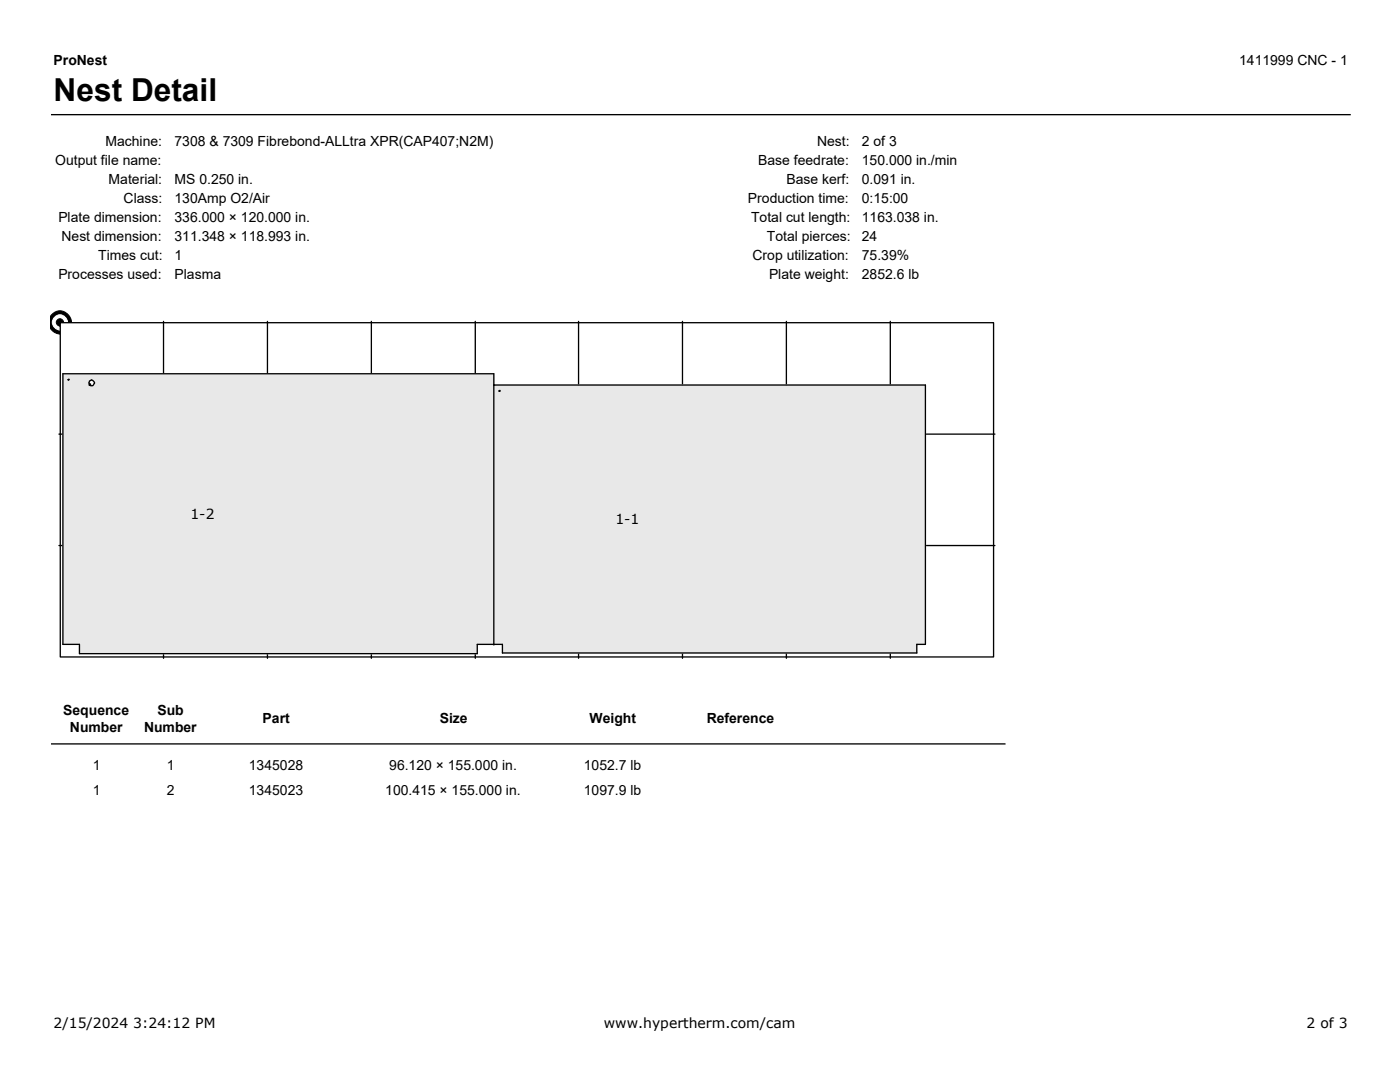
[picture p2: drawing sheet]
<svg xmlns="http://www.w3.org/2000/svg" width="279mm" height="216mm" viewBox="0 0 279 216" stroke-linecap="round" stroke-linejoin="round" font-family="sans-serif">
<defs><g id="words">
<text font-size="6.3" x="10.7" y="20.1">Nest Detail</text>
<g font-size="2.8">
<text x="10.7" y="13.1">ProNest</text>
<text x="247.3" y="13.1">1411999 CNC - 1</text>
<text x="21.1" y="29">Machine:</text>
<text x="34.8" y="29">7308 &amp; 7309 Fibrebond-ALLtra XPR(CAP407;N2M)</text>
<text x="163.1" y="29">Nest:</text>
<text x="172" y="29">2 of 3</text>
<text x="11" y="32.8">Output file name:</text>
<text x="151.3" y="32.9">Base feedrate:</text>
<text x="172" y="32.9">150.000 in./min</text>
<text x="21.7" y="36.7">Material:</text>
<text x="24.7" y="40.5">Class:</text>
<text x="34.8" y="36.7">MS 0.250 in.</text>
<text x="34.8" y="40.5">130Amp O2/Air</text>
<text x="149.3" y="40.5">Production time:</text>
<text x="157" y="36.7">Base kerf:</text>
<text x="172" y="36.7">0.091 in.</text>
<text x="172" y="40.5">0:15:00</text>
<text x="11.6" y="44.3">Plate dimension:</text>
<text x="34.8" y="44.3">336.000 × 120.000 in.</text>
<text x="149.9" y="44.3">Total cut length:</text>
<text x="172" y="44.3">1163.038 in.</text>
<text x="12.3" y="48.1">Nest dimension:</text>
<text x="19.6" y="51.8">Times cut:</text>
<text x="34.8" y="48.1">311.348 × 118.993 in.</text>
<text x="34.8" y="51.9">1</text>
<text x="150.2" y="51.9">Crop utilization:</text>
<text x="153" y="48.1">Total pierces:</text>
<text x="172" y="48.1">24</text>
<text x="172" y="51.9">75.39%</text>
<text x="11.6" y="55.7">Processes used:</text>
<text x="34.8" y="55.7">Plasma</text>
<text x="153.5" y="55.7">Plate weight:</text>
<text x="172" y="55.7">2852.6 lb</text>
<text x="38" y="103.5">1-2</text>
<text x="122.9" y="104.5">1-1</text>
<text x="12.6" y="142.6">Sequence</text>
<text x="31.4" y="142.6">Sub</text>
<text x="14" y="146">Number</text>
<text x="28.7" y="146">Number</text>
<text x="52.4" y="144.3">Part</text>
<text x="87.8" y="144.3">Size</text>
<text x="117.7" y="144.3">Weight</text>
<text x="141" y="144.3">Reference</text>
<text x="18.5" y="153.6">1</text>
<text x="33.3" y="153.6">1</text>
<text x="49.7" y="153.6">1345028</text>
<text x="77.7" y="153.6">96.120 × 155.000 in.</text>
<text x="116.5" y="153.6">1052.7 lb</text>
<text x="18.5" y="158.7">1</text>
<text x="33.3" y="158.7">2</text>
<text x="49.7" y="158.7">1345023</text>
<text x="76.9" y="158.7">100.415 × 155.000 in.</text>
<text x="116.5" y="158.7">1097.9 lb</text>
<text x="10.7" y="205.2">2/15/2024 3:24:12 PM</text>
<text x="120.5" y="205.2">www.hypertherm.com/cam</text>
<text x="260.8" y="205.2">2 of 3</text>
</g>
</g></defs>
<path d="M10.2 22.9h259.4" fill="none" stroke="#000" stroke-width=".26"/>
<g fill="#000" stroke="#000" stroke-width=".2">
<path d="M10.4 62.7a2.28 2.28 0 0 1 3.2 0 2.28 2.28 0 0 1 0 3.2 2.28 2.28 0 0 1-3.2 0l-.3-.5v-2.2z" fill-rule="evenodd"/>
<circle cx="12" cy="64.3" r=".72"/>
</g>
<circle cx="12" cy="64.3" r="1.5" fill="#fff" stroke="#fff" stroke-width=".2"/>
<path d="M12 64.4h186.3v66.7h-186.3z" fill-rule="evenodd" fill="#fff" stroke="#000" stroke-width=".26"/>
<g fill="none" stroke="#000" stroke-width=".26">
<path d="M13.6 75.8h.1zM13.7 75.6l-.1 .2zM17.8 76l.4-.2 .4 .2a.56 .56 0 0 1 0 .8 .56 .56 0 0 1-.8 0l-.1-.4zM17.8 76.8h.2M18.1 76.7l-.1-.1-.2 .2M32.6 64.1v10.5M53.4 64.1v10.5M74.1 64.1v10.5M94.9 64.1v10.5M98.6 76.8h86.1v51.8h-1.7v1.7h-82.7v-1.7h-5v1.8h-79.4v-1.8h-3.3v-54h86v54.1M99.6 78h.1zM99.7 77.9l-.1 .1z"/>
<path d="M99.7 78h.1M115.5 64.1v12.7M136.2 64.1v12.7M156.9 64.1v12.7M177.7 64.1v12.7M11.8 86.6h.8M184.7 86.6h13.9M11.8 108.9h.8M184.7 108.9h13.9M32.6 130.6v.8M53.4 130.6v.8M74.1 130.6v.8"/>
<path d="M94.9 130.6v.8M115.5 130.4v1M136.2 130.4v1M156.9 130.4v1M177.7 130.4v1M10.2 148.4h190.5"/>
</g>
<path d="M99.7 77.9l-.1 .1zM13.7 75.6l-.1 .2zM17.8 76v.2a.53 .53 0 0 0 .2 .7 .53 .53 0 0 0 .7-.1 .53 .53 0 0 0-.1-.8l-.4-.2zM98.6 76.8h86.1v51.8h-1.7v1.7h-82.7v-1.7h-1.7zM12.6 74.6h86v54h-3.3v1.8h-79.4v-1.8h-3.3z" fill-rule="evenodd" fill="#e8e8e8" stroke="#e8e8e8" stroke-width=".26"/>
<use href="#words"/>
</svg>
